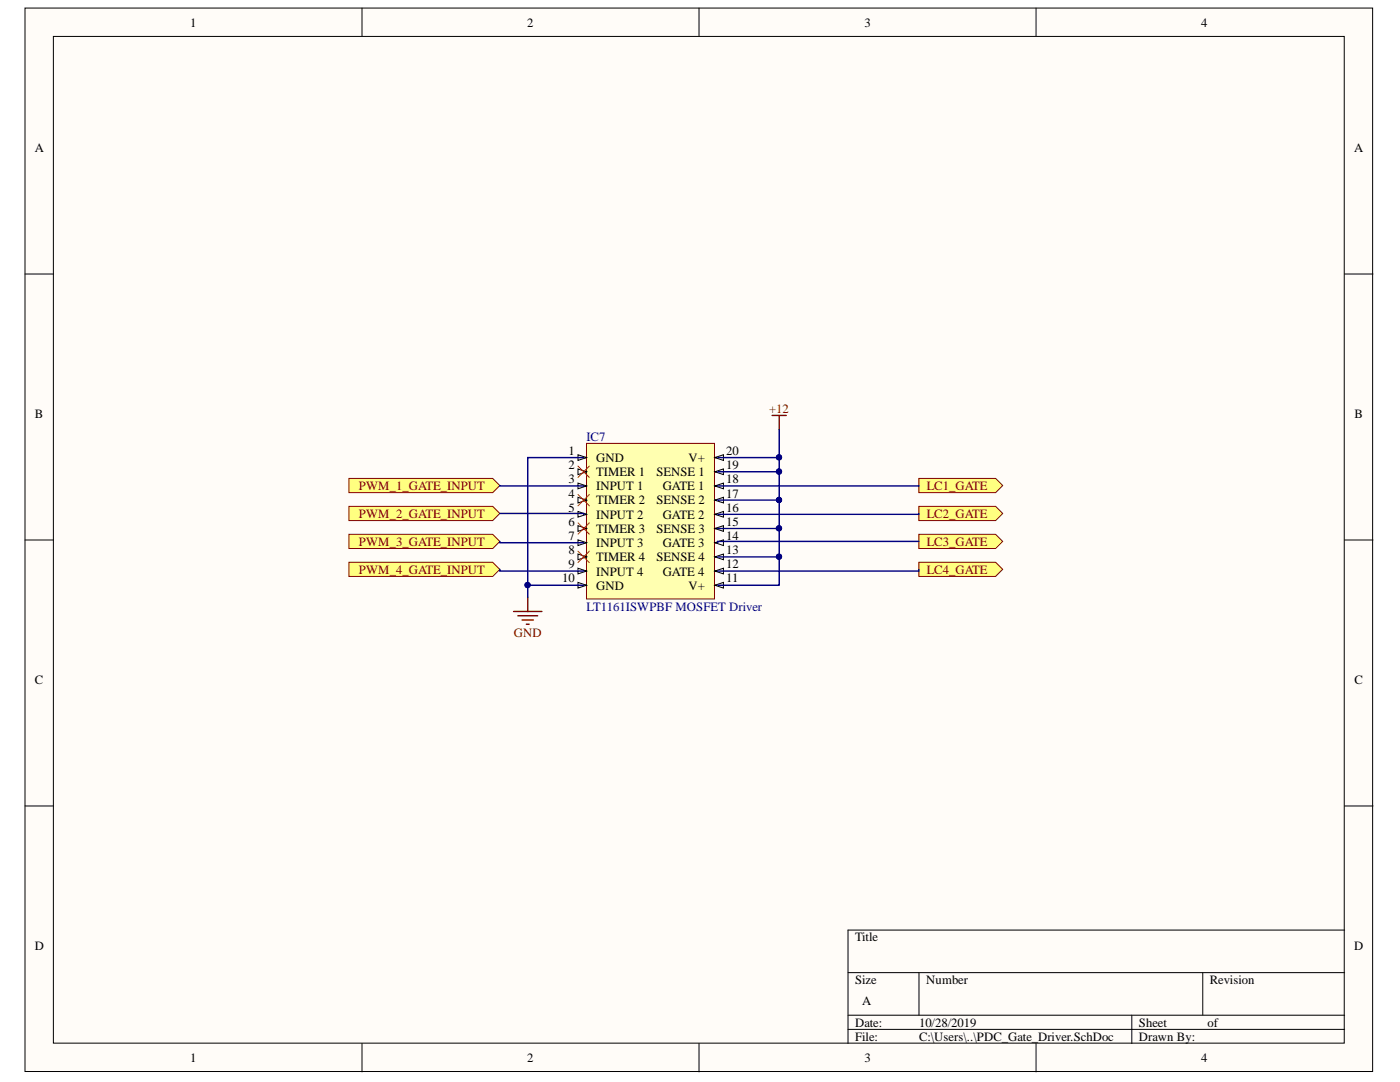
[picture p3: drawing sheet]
<svg xmlns="http://www.w3.org/2000/svg" width="279mm" height="216mm" viewBox="0 0 279 216" stroke-linecap="round" stroke-linejoin="round" font-family="sans-serif">
<defs><g id="words">
<g font-size="2.5">
<text x="38" y="5.3">1</text>
<text x="105.2" y="5.3">2</text>
<text x="172.5" y="5.3">3</text>
<text x="239.7" y="5.3">4</text>
<text x="6.9" y="30.4">A</text>
<text x="270.3" y="30.4">A</text>
<text x="6.9" y="83.5">B</text>
<text x="270.3" y="83.5">B</text>
<text x="113.5" y="90.8">1</text>
<text x="113.5" y="93.6">2</text>
<text x="119" y="92.2">GND</text>
<text x="119" y="95">TIMER 1</text>
<text x="131" y="95">SENSE 1</text>
<text x="137.4" y="92.2">V+</text>
<text x="144.9" y="93.6">19</text>
<text x="144.9" y="90.8">20</text>
<text x="113.5" y="96.4">3</text>
<text x="113.5" y="99.3">4</text>
<text x="119" y="97.9">INPUT 1</text>
<text x="119" y="100.6">TIMER 2</text>
<text x="131" y="100.6">SENSE 2</text>
<text x="132.3" y="97.9">GATE 1</text>
<text x="144.9" y="99.3">17</text>
<text x="144.9" y="96.4">18</text>
<text x="113.5" y="102.1">5</text>
<text x="113.5" y="105">6</text>
<text x="113.5" y="107.7">7</text>
<text x="119" y="103.5">INPUT 2</text>
<text x="119" y="106.3">TIMER 3</text>
<text x="131" y="106.3">SENSE 3</text>
<text x="132.3" y="103.5">GATE 2</text>
<text x="144.9" y="107.7">14</text>
<text x="144.9" y="105">15</text>
<text x="144.9" y="102.1">16</text>
<text x="113.5" y="110.5">8</text>
<text x="113.5" y="113.4">9</text>
<text x="119" y="109.2">INPUT 3</text>
<text x="119" y="112">TIMER 4</text>
<text x="131" y="112">SENSE 4</text>
<text x="132.3" y="109.2">GATE 3</text>
<text x="144.9" y="113.4">12</text>
<text x="144.9" y="110.5">13</text>
<text x="112.2" y="116.2">10</text>
<text x="119" y="114.8">INPUT 4</text>
<text x="119" y="117.6">GND</text>
<text x="132.3" y="114.8">GATE 4</text>
<text x="137.4" y="117.6">V+</text>
<text x="144.9" y="116.2">11</text>
<text x="6.9" y="136.6">C</text>
<text x="270.3" y="136.6">C</text>
<text x="6.9" y="189.6">D</text>
<text x="170.6" y="187.9">Title</text>
<text x="270.3" y="189.6">D</text>
<text x="170.6" y="196.4">Size</text>
<text x="184.9" y="196.4">Number</text>
<text x="241.4" y="196.4">Revision</text>
<text x="172.1" y="200.6">A</text>
<text x="170.6" y="204.8">Date:</text>
<text x="170.6" y="207.6">File:</text>
<text x="183.4" y="204.8">10/28/2019</text>
<text x="183.4" y="207.6">C:\Users\..\PDC_Gate_Driver.SchDoc</text>
<text x="227.3" y="204.8">Sheet</text>
<text x="227.3" y="207.6">Drawn By:</text>
<text x="241" y="204.8">of</text>
<text x="38" y="211.9">1</text>
<text x="105.2" y="211.9">2</text>
<text x="172.5" y="211.9">3</text>
<text x="239.7" y="211.9">4</text>
</g>
<g font-size="2.5" fill="#800000">
<text x="153.5" y="82.4">+12</text>
<text x="71.6" y="97.8">PWM_1_GATE_INPUT</text>
<text x="184.9" y="97.8">LC1_GATE</text>
<text x="71.6" y="103.3">PWM_2_GATE_INPUT</text>
<text x="184.9" y="103.3">LC2_GATE</text>
<text x="71.6" y="108.9">PWM_3_GATE_INPUT</text>
<text x="184.9" y="108.9">LC3_GATE</text>
<text x="71.6" y="114.5">PWM_4_GATE_INPUT</text>
<text x="184.9" y="114.5">LC4_GATE</text>
<text x="102.6" y="127.1">GND</text>
</g>
<g font-size="2.5" fill="#000080">
<text x="117" y="88">IC7</text>
<text x="117" y="121.9">LT1161ISWPBF MOSFET Driver</text>
</g>
</g></defs>
<g fill="#fffcf8" stroke="#000" stroke-width=".2">
<path d="M5 1.6h268.9v212.2h-268.9z"/>
<path d="M10.7 7.3h257.6v200.8h-257.6z"/>
</g>
<g fill="none" stroke="#000" stroke-width=".2">
<path d="M72.2 1.6v5.7M139.5 1.6v5.7M206.8 1.6v5.7M5 54.7h5.7M268.4 54.7h5.6M5 107.8h5.7M268.4 107.8h5.6M5 160.8h5.7M268.4 160.8h5.6M169.2 194.1h99.2M183.4 194.1v8.5M240 194.1v8.5"/>
<path d="M268.4 185.6h-99.2v22.6M72.2 208.2v5.7M139.5 208.2v5.7M169.2 202.6h99.2M169.2 205.4h99.2M206.8 208.2v5.7M225.9 202.6v5.6"/>
</g>
<path d="M117 88.5h25.6v31h-25.6z" fill="#ffffb0" stroke="#800000" stroke-width=".2"/>
<path d="M116.5 91.3h.5" fill="none" stroke="#000" stroke-width=".28"/>
<path d="M115.3 90.7l1.7 .6-1.7 .6z" fill="#fffcf8"/>
<path d="M115.3 90.7l1.7 .6-1.7 .6z" fill="none" stroke="#000" stroke-width=".2"/>
<path d="M116.5 94.1h.5" fill="none" stroke="#000" stroke-width=".28"/>
<path d="M115.3 93.6l1.7 .5-1.7 .6z" fill="#fffcf8"/>
<path d="M115.3 93.6l1.7 .5-1.7 .6z" fill="none" stroke="#000" stroke-width=".2"/>
<path d="M116.5 97h.5" fill="none" stroke="#000" stroke-width=".28"/>
<path d="M115.3 96.4l1.7 .6-1.7 .5z" fill="#fffcf8"/>
<path d="M115.3 96.4l1.7 .6-1.7 .5z" fill="none" stroke="#000" stroke-width=".2"/>
<path d="M116.5 99.8h.5" fill="none" stroke="#000" stroke-width=".28"/>
<path d="M115.3 99.2l1.7 .6-1.7 .6z" fill="#fffcf8"/>
<path d="M115.3 99.2l1.7 .6-1.7 .6z" fill="none" stroke="#000" stroke-width=".2"/>
<path d="M116.5 102.6h.5" fill="none" stroke="#000" stroke-width=".28"/>
<path d="M115.3 102.1l1.7 .5-1.7 .6z" fill="#fffcf8"/>
<path d="M115.3 102.1l1.7 .5-1.7 .6z" fill="none" stroke="#000" stroke-width=".2"/>
<path d="M116.5 105.5h.5" fill="none" stroke="#000" stroke-width=".28"/>
<path d="M115.3 104.9l1.7 .6-1.7 .5z" fill="#fffcf8"/>
<path d="M115.3 104.9l1.7 .6-1.7 .5z" fill="none" stroke="#000" stroke-width=".2"/>
<path d="M116.5 108.3h.5" fill="none" stroke="#000" stroke-width=".28"/>
<path d="M115.3 107.7l1.7 .6-1.7 .6z" fill="#fffcf8"/>
<path d="M115.3 107.7l1.7 .6-1.7 .6z" fill="none" stroke="#000" stroke-width=".2"/>
<path d="M116.5 111.1h.5" fill="none" stroke="#000" stroke-width=".28"/>
<path d="M115.3 110.6l1.7 .5-1.7 .6z" fill="#fffcf8"/>
<path d="M115.3 110.6l1.7 .5-1.7 .6z" fill="none" stroke="#000" stroke-width=".2"/>
<path d="M116.5 113.9h.5" fill="none" stroke="#000" stroke-width=".28"/>
<path d="M115.3 113.4l1.7 .5-1.7 .6z" fill="#fffcf8"/>
<path d="M115.3 113.4l1.7 .5-1.7 .6z" fill="none" stroke="#000" stroke-width=".2"/>
<path d="M116.5 116.8h.5" fill="none" stroke="#000" stroke-width=".28"/>
<path d="M115.3 116.2l1.7 .6-1.7 .5z" fill="#fffcf8"/>
<path d="M115.3 116.2l1.7 .6-1.7 .5z" fill="none" stroke="#000" stroke-width=".2"/>
<path d="M142.7 116.8h.5" fill="none" stroke="#000" stroke-width=".28"/>
<path d="M142.7 116.8l1.7-.6v1.1z" fill="#fffcf8"/>
<path d="M142.7 116.8l1.7-.6v1.1z" fill="none" stroke="#000" stroke-width=".2"/>
<path d="M142.7 113.9h.5" fill="none" stroke="#000" stroke-width=".28"/>
<path d="M142.7 113.9l1.7-.5v1.1z" fill="#fffcf8"/>
<path d="M142.7 113.9l1.7-.5v1.1z" fill="none" stroke="#000" stroke-width=".2"/>
<path d="M142.7 111.1h.5" fill="none" stroke="#000" stroke-width=".28"/>
<path d="M142.7 111.1l1.7-.5v1.1z" fill="#fffcf8"/>
<path d="M142.7 111.1l1.7-.5v1.1z" fill="none" stroke="#000" stroke-width=".2"/>
<path d="M142.7 108.3h.5" fill="none" stroke="#000" stroke-width=".28"/>
<path d="M142.7 108.3l1.7-.6v1.2z" fill="#fffcf8"/>
<path d="M142.7 108.3l1.7-.6v1.2z" fill="none" stroke="#000" stroke-width=".2"/>
<path d="M142.7 105.5h.5" fill="none" stroke="#000" stroke-width=".28"/>
<path d="M142.7 105.5l1.7-.6v1.1z" fill="#fffcf8"/>
<path d="M142.7 105.5l1.7-.6v1.1z" fill="none" stroke="#000" stroke-width=".2"/>
<path d="M142.7 102.6h.5" fill="none" stroke="#000" stroke-width=".28"/>
<path d="M142.7 102.6l1.7-.5v1.1z" fill="#fffcf8"/>
<path d="M142.7 102.6l1.7-.5v1.1z" fill="none" stroke="#000" stroke-width=".2"/>
<path d="M142.7 99.8h.5" fill="none" stroke="#000" stroke-width=".28"/>
<path d="M142.7 99.8l1.7-.6v1.2z" fill="#fffcf8"/>
<path d="M142.7 99.8l1.7-.6v1.2z" fill="none" stroke="#000" stroke-width=".2"/>
<path d="M142.7 97h.5" fill="none" stroke="#000" stroke-width=".28"/>
<path d="M142.7 97l1.7-.6v1.1z" fill="#fffcf8"/>
<path d="M142.7 97l1.7-.6v1.1z" fill="none" stroke="#000" stroke-width=".2"/>
<path d="M142.7 94.1h.5" fill="none" stroke="#000" stroke-width=".28"/>
<path d="M142.7 94.1l1.7-.5v1.1z" fill="#fffcf8"/>
<path d="M142.7 94.1l1.7-.5v1.1z" fill="none" stroke="#000" stroke-width=".2"/>
<path d="M142.7 91.3h.5" fill="none" stroke="#000" stroke-width=".28"/>
<path d="M142.7 91.3l1.7-.6v1.2z" fill="#fffcf8"/>
<path d="M142.7 91.3l1.7-.6v1.2z" fill="none" stroke="#000" stroke-width=".2"/>
<g fill="#ffff80" stroke="#800000" stroke-width=".2">
<path d="M183.4 112.2h15.3l1.4 1.4-1.4 1.4h-15.3z" fill-rule="evenodd"/>
<path d="M183.4 101h15.3l1.4 1.5-1.4 1.4h-15.3z" fill-rule="evenodd"/>
<path d="M183.4 95.5h15.3l1.4 1.4-1.4 1.4h-15.3z" fill-rule="evenodd"/>
<path d="M183.4 106.6h15.3l1.4 1.4-1.4 1.4h-15.3z" fill-rule="evenodd"/>
<path d="M69.6 95.5h28.7l1.4 1.4-1.4 1.4h-28.7z" fill-rule="evenodd"/>
<path d="M69.6 101h28.7l1.4 1.5-1.4 1.4h-28.7z" fill-rule="evenodd"/>
<path d="M69.6 106.6h28.7l1.4 1.4-1.4 1.4h-28.7z" fill-rule="evenodd"/>
<path d="M69.6 112.2h28.7l1.4 1.4-1.4 1.4h-28.7z" fill-rule="evenodd"/>
</g>
<path d="M154.1 82.9h2.8M155.5 82.9v2.8M105.3 119.2v2.8M102.5 122h5.7M103.3 122.9h4M104.2 123.7h2.3M105 124.6h.6" fill="none" stroke="#800000" stroke-width=".28"/>
<g fill="none" stroke="#000080" stroke-width=".28">
<path d="M99.7 96.9l16.8 .1M116.5 91.3h-11.2v25.5M143.2 94.1h12.3v5.7M143.2 91.3h12.3v2.8M143.2 99.8h12.3v5.7M155.5 85.7v5.6M183.4 96.9l-40.2 .1M99.7 113.6v.3h16.8M99.7 108v.3h16.8M99.7 102.5h16.8v.1M116.5 116.8h-11.2v2.4M143.2 105.5h12.3v5.6h-12.3"/>
<path d="M155.5 111.1v5.7h-12.3M183.4 113.6v.3h-40.2M183.4 102.5v.1h-40.2M183.4 108h-40.2v.3"/>
</g>
<g fill="#000080" stroke="#000080" stroke-width=".2">
<circle cx="155.5" cy="94.1" r=".52"/>
<circle cx="155.5" cy="99.8" r=".52"/>
<circle cx="155.5" cy="111.1" r=".52"/>
<circle cx="105.3" cy="116.7" r=".52"/>
<circle cx="155.5" cy="91.3" r=".52"/>
<circle cx="155.5" cy="105.4" r=".52"/>
</g>
<path d="M115.3 93l2.3 2.3M115.3 98.7l2.3 2.2M117.6 93l-2.3 2.3M117.6 98.7l-2.3 2.2M115.3 104.3l2.3 2.3M115.3 110l2.3 2.3M117.6 104.3l-2.3 2.3M117.6 110l-2.3 2.3" fill="none" stroke="#f00" stroke-width=".2"/>
<use href="#words"/>
</svg>
